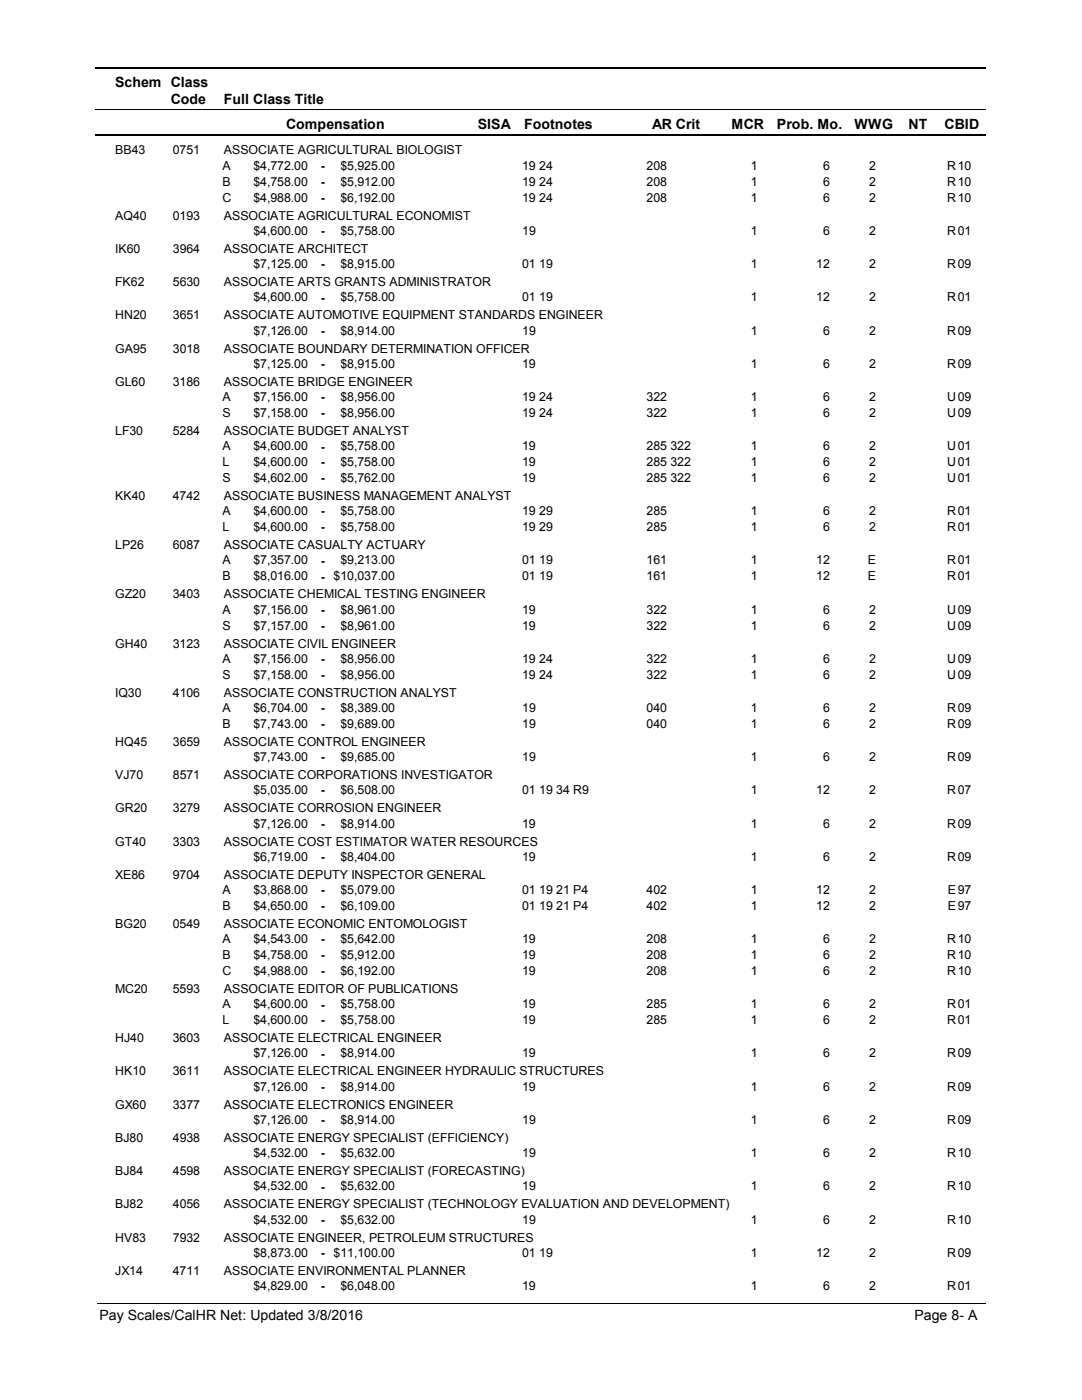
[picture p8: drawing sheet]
<svg xmlns="http://www.w3.org/2000/svg" width="216mm" height="279mm" viewBox="0 0 216 279" stroke-linecap="round" stroke-linejoin="round" font-family="sans-serif">
<defs><g id="words">
<g font-size="2.8">
<text x="23" y="17.3">Schem Class</text>
<text x="34.1" y="20.7">Code</text>
<text x="44.6" y="20.7">Full Class Title</text>
<text x="57.1" y="25.7">Compensation</text>
<text x="95.3" y="25.7">SISA</text>
<text x="104.6" y="25.7">Footnotes</text>
<text x="130.2" y="25.7">AR Crit</text>
<text x="146" y="25.7">MCR</text>
<text x="155.1" y="25.7">Prob. Mo.</text>
<text x="170.5" y="25.7">WWG</text>
<text x="181.3" y="25.7">NT</text>
<text x="188.5" y="25.7">CBID</text>
<text x="19.8" y="263.4">Pay Scales/CalHR Net: Updated 3/8/2016</text>
<text x="182.5" y="263.4">Page 8- A</text>
</g>
<g font-size="2.5">
<text x="23" y="30.8">BB43</text>
<text x="34.5" y="30.8">0751</text>
<text x="44.4" y="33.9">A</text>
<text x="44.7" y="30.8">ASSOCIATE AGRICULTURAL BIOLOGIST</text>
<text x="50.6" y="33.9">$4,772.00</text>
<text x="64" y="33.9">-</text>
<text x="67.9" y="33.9">$5,925.00</text>
<text x="104.2" y="33.9">19 24</text>
<text x="129" y="33.9">208</text>
<text x="149.8" y="33.9">1</text>
<text x="164.3" y="33.9">6</text>
<text x="173.5" y="33.9">2</text>
<text x="189" y="33.9">R</text>
<text x="191.1" y="33.9">10</text>
<text x="44.4" y="37.1">B</text>
<text x="44.4" y="40.3">C</text>
<text x="50.6" y="37.1">$4,758.00</text>
<text x="50.6" y="40.3">$4,988.00</text>
<text x="64" y="37.1">-</text>
<text x="64" y="40.3">-</text>
<text x="67.9" y="37.1">$5,912.00</text>
<text x="67.9" y="40.3">$6,192.00</text>
<text x="104.2" y="37.1">19 24</text>
<text x="104.2" y="40.3">19 24</text>
<text x="129" y="37.1">208</text>
<text x="129" y="40.3">208</text>
<text x="149.8" y="37.1">1</text>
<text x="149.8" y="40.3">1</text>
<text x="164.3" y="37.1">6</text>
<text x="164.3" y="40.3">6</text>
<text x="173.5" y="37.1">2</text>
<text x="173.5" y="40.3">2</text>
<text x="189" y="37.1">R</text>
<text x="189" y="40.3">R</text>
<text x="191.1" y="37.1">10</text>
<text x="191.1" y="40.3">10</text>
<text x="23" y="43.8">AQ40</text>
<text x="34.5" y="43.8">0193</text>
<text x="44.7" y="43.8">ASSOCIATE AGRICULTURAL ECONOMIST</text>
<text x="50.6" y="46.9">$4,600.00</text>
<text x="64" y="46.9">-</text>
<text x="67.9" y="46.9">$5,758.00</text>
<text x="104.2" y="46.9">19</text>
<text x="149.8" y="46.9">1</text>
<text x="164.3" y="46.9">6</text>
<text x="173.5" y="46.9">2</text>
<text x="189" y="46.9">R</text>
<text x="191.1" y="46.9">01</text>
<text x="23" y="50.5">IK60</text>
<text x="34.5" y="50.5">3964</text>
<text x="44.7" y="50.5">ASSOCIATE ARCHITECT</text>
<text x="50.6" y="53.5">$7,125.00</text>
<text x="64" y="53.5">-</text>
<text x="67.9" y="53.5">$8,915.00</text>
<text x="104.2" y="53.5">01 19</text>
<text x="149.8" y="53.5">1</text>
<text x="162.9" y="53.5">12</text>
<text x="173.5" y="53.5">2</text>
<text x="189" y="53.5">R</text>
<text x="191.1" y="53.5">09</text>
<text x="23" y="57.1">FK62</text>
<text x="34.5" y="57.1">5630</text>
<text x="44.7" y="57.1">ASSOCIATE ARTS GRANTS ADMINISTRATOR</text>
<text x="23" y="63.7">HN20</text>
<text x="34.5" y="63.7">3651</text>
<text x="44.7" y="63.7">ASSOCIATE AUTOMOTIVE EQUIPMENT STANDARDS ENGINEER</text>
<text x="50.6" y="60.2">$4,600.00</text>
<text x="64" y="60.2">-</text>
<text x="67.9" y="60.2">$5,758.00</text>
<text x="104.2" y="60.2">01 19</text>
<text x="149.8" y="60.2">1</text>
<text x="162.9" y="60.2">12</text>
<text x="173.5" y="60.2">2</text>
<text x="189" y="60.2">R</text>
<text x="191.1" y="60.2">01</text>
<text x="23" y="70.4">GA95</text>
<text x="34.5" y="70.4">3018</text>
<text x="44.7" y="70.4">ASSOCIATE BOUNDARY DETERMINATION OFFICER</text>
<text x="50.6" y="66.8">$7,126.00</text>
<text x="64" y="66.8">-</text>
<text x="67.9" y="66.8">$8,914.00</text>
<text x="104.2" y="66.8">19</text>
<text x="149.8" y="66.8">1</text>
<text x="164.3" y="66.8">6</text>
<text x="173.5" y="66.8">2</text>
<text x="189" y="66.8">R</text>
<text x="191.1" y="66.8">09</text>
<text x="23" y="77">GL60</text>
<text x="34.5" y="77">3186</text>
<text x="44.7" y="77">ASSOCIATE BRIDGE ENGINEER</text>
<text x="50.6" y="73.4">$7,125.00</text>
<text x="64" y="73.4">-</text>
<text x="67.9" y="73.4">$8,915.00</text>
<text x="104.2" y="73.4">19</text>
<text x="149.8" y="73.4">1</text>
<text x="164.3" y="73.4">6</text>
<text x="173.5" y="73.4">2</text>
<text x="189" y="73.4">R</text>
<text x="191.1" y="73.4">09</text>
<text x="44.4" y="80.1">A</text>
<text x="44.4" y="83.2">S</text>
<text x="50.6" y="80.1">$7,156.00</text>
<text x="50.6" y="83.2">$7,158.00</text>
<text x="64" y="80.1">-</text>
<text x="64" y="83.3">-</text>
<text x="67.9" y="80.1">$8,956.00</text>
<text x="67.9" y="83.2">$8,956.00</text>
<text x="104.2" y="80.1">19 24</text>
<text x="104.2" y="83.2">19 24</text>
<text x="129" y="80.1">322</text>
<text x="129" y="83.2">322</text>
<text x="149.8" y="80.1">1</text>
<text x="149.8" y="83.2">1</text>
<text x="164.3" y="80.1">6</text>
<text x="164.3" y="83.2">6</text>
<text x="173.5" y="80.1">2</text>
<text x="173.5" y="83.2">2</text>
<text x="189" y="80.1">U</text>
<text x="189" y="83.2">U</text>
<text x="191.1" y="80.1">09</text>
<text x="191.1" y="83.2">09</text>
<text x="23" y="86.8">LF30</text>
<text x="34.5" y="86.8">5284</text>
<text x="44.4" y="89.9">A</text>
<text x="44.7" y="86.8">ASSOCIATE BUDGET ANALYST</text>
<text x="50.6" y="89.9">$4,600.00</text>
<text x="64" y="89.9">-</text>
<text x="67.9" y="89.9">$5,758.00</text>
<text x="104.2" y="89.9">19</text>
<text x="129" y="89.9">285 322</text>
<text x="149.8" y="89.9">1</text>
<text x="164.3" y="89.9">6</text>
<text x="173.5" y="89.9">2</text>
<text x="189" y="89.9">U</text>
<text x="191.1" y="89.9">01</text>
<text x="44.4" y="93.1">L</text>
<text x="50.6" y="93.1">$4,600.00</text>
<text x="64" y="93.1">-</text>
<text x="67.9" y="93.1">$5,758.00</text>
<text x="104.2" y="93.1">19</text>
<text x="129" y="93.1">285 322</text>
<text x="149.8" y="93.1">1</text>
<text x="164.3" y="93.1">6</text>
<text x="173.5" y="93.1">2</text>
<text x="189" y="93.1">U</text>
<text x="191.1" y="93.1">01</text>
<text x="23" y="99.8">KK40</text>
<text x="34.5" y="99.8">4742</text>
<text x="44.4" y="96.2">S</text>
<text x="44.7" y="99.8">ASSOCIATE BUSINESS MANAGEMENT ANALYST</text>
<text x="50.6" y="96.2">$4,602.00</text>
<text x="64" y="96.3">-</text>
<text x="67.9" y="96.2">$5,762.00</text>
<text x="104.2" y="96.2">19</text>
<text x="129" y="96.2">285 322</text>
<text x="149.8" y="96.2">1</text>
<text x="164.3" y="96.2">6</text>
<text x="173.5" y="96.2">2</text>
<text x="189" y="96.2">U</text>
<text x="191.1" y="96.2">01</text>
<text x="44.4" y="102.8">A</text>
<text x="44.4" y="106">L</text>
<text x="50.6" y="102.8">$4,600.00</text>
<text x="50.6" y="106">$4,600.00</text>
<text x="64" y="102.9">-</text>
<text x="64" y="106.1">-</text>
<text x="67.9" y="102.8">$5,758.00</text>
<text x="67.9" y="106">$5,758.00</text>
<text x="104.2" y="102.8">19 29</text>
<text x="104.2" y="106">19 29</text>
<text x="129" y="102.8">285</text>
<text x="129" y="106">285</text>
<text x="149.8" y="102.8">1</text>
<text x="149.8" y="106">1</text>
<text x="164.3" y="102.8">6</text>
<text x="164.3" y="106">6</text>
<text x="173.5" y="102.8">2</text>
<text x="173.5" y="106">2</text>
<text x="189" y="102.8">R</text>
<text x="189" y="106">R</text>
<text x="191.1" y="102.8">01</text>
<text x="191.1" y="106">01</text>
<text x="23" y="109.6">LP26</text>
<text x="34.5" y="109.6">6087</text>
<text x="44.4" y="112.7">A</text>
<text x="44.7" y="109.6">ASSOCIATE CASUALTY ACTUARY</text>
<text x="50.6" y="112.7">$7,357.00</text>
<text x="64" y="112.7">-</text>
<text x="67.9" y="112.7">$9,213.00</text>
<text x="104.2" y="112.7">01 19</text>
<text x="129" y="112.7">161</text>
<text x="149.8" y="112.7">1</text>
<text x="162.9" y="112.7">12</text>
<text x="173.2" y="112.7">E</text>
<text x="189" y="112.7">R</text>
<text x="191.1" y="112.7">01</text>
<text x="23" y="119.4">GZ20</text>
<text x="34.5" y="119.4">3403</text>
<text x="44.4" y="115.8">B</text>
<text x="44.7" y="119.4">ASSOCIATE CHEMICAL TESTING ENGINEER</text>
<text x="50.6" y="115.8">$8,016.00</text>
<text x="64" y="115.9">-</text>
<text x="66.6" y="115.8">$10,037.00</text>
<text x="104.2" y="115.8">01 19</text>
<text x="129" y="115.8">161</text>
<text x="149.8" y="115.8">1</text>
<text x="162.9" y="115.8">12</text>
<text x="173.2" y="115.8">E</text>
<text x="189" y="115.8">R</text>
<text x="191.1" y="115.8">01</text>
<text x="44.4" y="122.5">A</text>
<text x="44.4" y="125.7">S</text>
<text x="50.6" y="122.5">$7,156.00</text>
<text x="50.6" y="125.7">$7,157.00</text>
<text x="64" y="122.5">-</text>
<text x="64" y="125.7">-</text>
<text x="67.9" y="122.5">$8,961.00</text>
<text x="67.9" y="125.7">$8,961.00</text>
<text x="104.2" y="122.5">19</text>
<text x="104.2" y="125.7">19</text>
<text x="129" y="122.5">322</text>
<text x="129" y="125.7">322</text>
<text x="149.8" y="122.5">1</text>
<text x="149.8" y="125.7">1</text>
<text x="164.3" y="122.5">6</text>
<text x="164.3" y="125.7">6</text>
<text x="173.5" y="122.5">2</text>
<text x="173.5" y="125.7">2</text>
<text x="189" y="122.5">U</text>
<text x="189" y="125.7">U</text>
<text x="191.1" y="122.5">09</text>
<text x="191.1" y="125.7">09</text>
<text x="23" y="129.2">GH40</text>
<text x="34.5" y="129.2">3123</text>
<text x="44.7" y="129.2">ASSOCIATE CIVIL ENGINEER</text>
<text x="44.4" y="132.3">A</text>
<text x="44.4" y="135.4">S</text>
<text x="50.6" y="132.3">$7,156.00</text>
<text x="50.6" y="135.4">$7,158.00</text>
<text x="64" y="132.3">-</text>
<text x="64" y="135.5">-</text>
<text x="67.9" y="132.3">$8,956.00</text>
<text x="67.9" y="135.4">$8,956.00</text>
<text x="104.2" y="132.3">19 24</text>
<text x="104.2" y="135.4">19 24</text>
<text x="129" y="132.3">322</text>
<text x="129" y="135.4">322</text>
<text x="149.8" y="132.3">1</text>
<text x="149.8" y="135.4">1</text>
<text x="164.3" y="132.3">6</text>
<text x="164.3" y="135.4">6</text>
<text x="173.5" y="132.3">2</text>
<text x="173.5" y="135.4">2</text>
<text x="189" y="132.3">U</text>
<text x="189" y="135.4">U</text>
<text x="191.1" y="132.3">09</text>
<text x="191.1" y="135.4">09</text>
<text x="23" y="139">IQ30</text>
<text x="34.5" y="139">4106</text>
<text x="44.4" y="142.1">A</text>
<text x="44.7" y="139">ASSOCIATE CONSTRUCTION ANALYST</text>
<text x="50.6" y="142.1">$6,704.00</text>
<text x="64" y="142.1">-</text>
<text x="67.9" y="142.1">$8,389.00</text>
<text x="104.2" y="142.1">19</text>
<text x="129" y="142.1">040</text>
<text x="149.8" y="142.1">1</text>
<text x="164.3" y="142.1">6</text>
<text x="173.5" y="142.1">2</text>
<text x="189" y="142.1">R</text>
<text x="191.1" y="142.1">09</text>
<text x="23" y="148.9">HQ45</text>
<text x="34.5" y="148.9">3659</text>
<text x="44.4" y="145.3">B</text>
<text x="44.7" y="148.9">ASSOCIATE CONTROL ENGINEER</text>
<text x="50.6" y="145.3">$7,743.00</text>
<text x="64" y="145.3">-</text>
<text x="67.9" y="145.3">$9,689.00</text>
<text x="104.2" y="145.3">19</text>
<text x="129" y="145.3">040</text>
<text x="149.8" y="145.3">1</text>
<text x="164.3" y="145.3">6</text>
<text x="173.5" y="145.3">2</text>
<text x="189" y="145.3">R</text>
<text x="191.1" y="145.3">09</text>
<text x="23" y="155.5">VJ70</text>
<text x="34.5" y="155.5">8571</text>
<text x="44.7" y="155.5">ASSOCIATE CORPORATIONS INVESTIGATOR</text>
<text x="50.6" y="151.9">$7,743.00</text>
<text x="64" y="152">-</text>
<text x="67.9" y="151.9">$9,685.00</text>
<text x="104.2" y="151.9">19</text>
<text x="149.8" y="151.9">1</text>
<text x="164.3" y="151.9">6</text>
<text x="173.5" y="151.9">2</text>
<text x="189" y="151.9">R</text>
<text x="191.1" y="151.9">09</text>
<text x="50.6" y="158.5">$5,035.00</text>
<text x="64" y="158.6">-</text>
<text x="67.9" y="158.5">$6,508.00</text>
<text x="104.2" y="158.5">01 19 34 R9</text>
<text x="149.8" y="158.5">1</text>
<text x="162.9" y="158.5">12</text>
<text x="173.5" y="158.5">2</text>
<text x="189" y="158.5">R</text>
<text x="191.1" y="158.5">07</text>
<text x="23" y="162.1">GR20</text>
<text x="34.5" y="162.1">3279</text>
<text x="44.7" y="162.1">ASSOCIATE CORROSION ENGINEER</text>
<text x="50.6" y="165.2">$7,126.00</text>
<text x="64" y="165.2">-</text>
<text x="67.9" y="165.2">$8,914.00</text>
<text x="104.2" y="165.2">19</text>
<text x="149.8" y="165.2">1</text>
<text x="164.3" y="165.2">6</text>
<text x="173.5" y="165.2">2</text>
<text x="189" y="165.2">R</text>
<text x="191.1" y="165.2">09</text>
<text x="23" y="168.8">GT40</text>
<text x="34.5" y="168.8">3303</text>
<text x="44.7" y="168.8">ASSOCIATE COST ESTIMATOR WATER RESOURCES</text>
<text x="50.6" y="171.8">$6,719.00</text>
<text x="64" y="171.9">-</text>
<text x="67.9" y="171.8">$8,404.00</text>
<text x="104.2" y="171.8">19</text>
<text x="149.8" y="171.8">1</text>
<text x="164.3" y="171.8">6</text>
<text x="173.5" y="171.8">2</text>
<text x="189" y="171.8">R</text>
<text x="191.1" y="171.8">09</text>
<text x="23" y="175.4">XE86</text>
<text x="34.5" y="175.4">9704</text>
<text x="44.4" y="178.4">A</text>
<text x="44.7" y="175.4">ASSOCIATE DEPUTY INSPECTOR GENERAL</text>
<text x="50.6" y="178.4">$3,868.00</text>
<text x="64" y="178.5">-</text>
<text x="67.9" y="178.4">$5,079.00</text>
<text x="104.2" y="178.4">01 19 21 P4</text>
<text x="129" y="178.4">402</text>
<text x="149.8" y="178.4">1</text>
<text x="162.9" y="178.4">12</text>
<text x="173.5" y="178.4">2</text>
<text x="189.2" y="178.4">E</text>
<text x="191.1" y="178.4">97</text>
<text x="23" y="185.2">BG20</text>
<text x="34.5" y="185.2">0549</text>
<text x="44.4" y="181.6">B</text>
<text x="44.7" y="185.2">ASSOCIATE ECONOMIC ENTOMOLOGIST</text>
<text x="50.6" y="181.6">$4,650.00</text>
<text x="64" y="181.6">-</text>
<text x="67.9" y="181.6">$6,109.00</text>
<text x="104.2" y="181.6">01 19 21 P4</text>
<text x="129" y="181.6">402</text>
<text x="149.8" y="181.6">1</text>
<text x="162.9" y="181.6">12</text>
<text x="173.5" y="181.6">2</text>
<text x="189.2" y="181.6">E</text>
<text x="191.1" y="181.6">97</text>
<text x="44.4" y="188.3">A</text>
<text x="44.4" y="191.4">B</text>
<text x="50.6" y="188.3">$4,543.00</text>
<text x="50.6" y="191.4">$4,758.00</text>
<text x="64" y="188.3">-</text>
<text x="64" y="191.5">-</text>
<text x="67.9" y="188.3">$5,642.00</text>
<text x="67.9" y="191.4">$5,912.00</text>
<text x="104.2" y="188.3">19</text>
<text x="104.2" y="191.4">19</text>
<text x="129" y="188.3">208</text>
<text x="129" y="191.4">208</text>
<text x="149.8" y="188.3">1</text>
<text x="149.8" y="191.4">1</text>
<text x="164.3" y="188.3">6</text>
<text x="164.3" y="191.4">6</text>
<text x="173.5" y="188.3">2</text>
<text x="173.5" y="191.4">2</text>
<text x="189" y="188.3">R</text>
<text x="189" y="191.4">R</text>
<text x="191.1" y="188.3">10</text>
<text x="191.1" y="191.4">10</text>
<text x="44.4" y="194.6">C</text>
<text x="50.6" y="194.6">$4,988.00</text>
<text x="64" y="194.6">-</text>
<text x="67.9" y="194.6">$6,192.00</text>
<text x="104.2" y="194.6">19</text>
<text x="129" y="194.6">208</text>
<text x="149.8" y="194.6">1</text>
<text x="164.3" y="194.6">6</text>
<text x="173.5" y="194.6">2</text>
<text x="189" y="194.6">R</text>
<text x="191.1" y="194.6">10</text>
<text x="23" y="198.2">MC20</text>
<text x="34.5" y="198.2">5593</text>
<text x="44.4" y="201.3">A</text>
<text x="44.7" y="198.2">ASSOCIATE EDITOR OF PUBLICATIONS</text>
<text x="50.6" y="201.3">$4,600.00</text>
<text x="64" y="201.3">-</text>
<text x="67.9" y="201.3">$5,758.00</text>
<text x="104.2" y="201.3">19</text>
<text x="129" y="201.3">285</text>
<text x="149.8" y="201.3">1</text>
<text x="164.3" y="201.3">6</text>
<text x="173.5" y="201.3">2</text>
<text x="189" y="201.3">R</text>
<text x="191.1" y="201.3">01</text>
<text x="23" y="208">HJ40</text>
<text x="34.5" y="208">3603</text>
<text x="44.4" y="204.4">L</text>
<text x="44.7" y="208">ASSOCIATE ELECTRICAL ENGINEER</text>
<text x="50.6" y="204.4">$4,600.00</text>
<text x="64" y="204.5">-</text>
<text x="67.9" y="204.4">$5,758.00</text>
<text x="104.2" y="204.4">19</text>
<text x="129" y="204.4">285</text>
<text x="149.8" y="204.4">1</text>
<text x="164.3" y="204.4">6</text>
<text x="173.5" y="204.4">2</text>
<text x="189" y="204.4">R</text>
<text x="191.1" y="204.4">01</text>
<text x="23" y="214.6">HK10</text>
<text x="34.5" y="214.6">3611</text>
<text x="44.7" y="214.6">ASSOCIATE ELECTRICAL ENGINEER HYDRAULIC STRUCTURES</text>
<text x="50.6" y="211">$7,126.00</text>
<text x="64" y="211.1">-</text>
<text x="67.9" y="211">$8,914.00</text>
<text x="104.2" y="211">19</text>
<text x="149.8" y="211">1</text>
<text x="164.3" y="211">6</text>
<text x="173.5" y="211">2</text>
<text x="189" y="211">R</text>
<text x="191.1" y="211">09</text>
<text x="23" y="221.3">GX60</text>
<text x="34.5" y="221.3">3377</text>
<text x="44.7" y="221.3">ASSOCIATE ELECTRONICS ENGINEER</text>
<text x="50.6" y="217.7">$7,126.00</text>
<text x="64" y="217.7">-</text>
<text x="67.9" y="217.7">$8,914.00</text>
<text x="104.2" y="217.7">19</text>
<text x="149.8" y="217.7">1</text>
<text x="164.3" y="217.7">6</text>
<text x="173.5" y="217.7">2</text>
<text x="189" y="217.7">R</text>
<text x="191.1" y="217.7">09</text>
<text x="23" y="227.9">BJ80</text>
<text x="34.5" y="227.9">4938</text>
<text x="44.7" y="227.9">ASSOCIATE ENERGY SPECIALIST (EFFICIENCY)</text>
<text x="50.6" y="224.3">$7,126.00</text>
<text x="64" y="224.4">-</text>
<text x="67.9" y="224.3">$8,914.00</text>
<text x="104.2" y="224.3">19</text>
<text x="149.8" y="224.3">1</text>
<text x="164.3" y="224.3">6</text>
<text x="173.5" y="224.3">2</text>
<text x="189" y="224.3">R</text>
<text x="191.1" y="224.3">09</text>
<text x="50.6" y="230.9">$4,532.00</text>
<text x="64" y="231">-</text>
<text x="67.9" y="230.9">$5,632.00</text>
<text x="104.2" y="230.9">19</text>
<text x="149.8" y="230.9">1</text>
<text x="164.3" y="230.9">6</text>
<text x="173.5" y="230.9">2</text>
<text x="189" y="230.9">R</text>
<text x="191.1" y="230.9">10</text>
<text x="23" y="234.5">BJ84</text>
<text x="34.5" y="234.5">4598</text>
<text x="44.7" y="234.5">ASSOCIATE ENERGY SPECIALIST (FORECASTING)</text>
<text x="50.6" y="237.6">$4,532.00</text>
<text x="64" y="237.6">-</text>
<text x="67.9" y="237.6">$5,632.00</text>
<text x="104.2" y="237.6">19</text>
<text x="149.8" y="237.6">1</text>
<text x="164.3" y="237.6">6</text>
<text x="173.5" y="237.6">2</text>
<text x="189" y="237.6">R</text>
<text x="191.1" y="237.6">10</text>
<text x="23" y="241.2">BJ82</text>
<text x="34.5" y="241.2">4056</text>
<text x="44.7" y="241.2">ASSOCIATE ENERGY SPECIALIST (TECHNOLOGY EVALUATION AND DEVELOPMENT)</text>
<text x="50.6" y="244.2">$4,532.00</text>
<text x="64" y="244.3">-</text>
<text x="67.9" y="244.2">$5,632.00</text>
<text x="104.2" y="244.2">19</text>
<text x="149.8" y="244.2">1</text>
<text x="164.3" y="244.2">6</text>
<text x="173.5" y="244.2">2</text>
<text x="189" y="244.2">R</text>
<text x="191.1" y="244.2">10</text>
<text x="23" y="247.8">HV83</text>
<text x="34.5" y="247.8">7932</text>
<text x="44.7" y="247.8">ASSOCIATE ENGINEER, PETROLEUM STRUCTURES</text>
<text x="50.6" y="250.8">$8,873.00</text>
<text x="64" y="250.9">-</text>
<text x="66.6" y="250.8">$11,100.00</text>
<text x="104.2" y="250.8">01 19</text>
<text x="149.8" y="250.8">1</text>
<text x="162.9" y="250.8">12</text>
<text x="173.5" y="250.8">2</text>
<text x="189" y="250.8">R</text>
<text x="191.1" y="250.8">09</text>
<text x="23" y="254.4">JX14</text>
<text x="34.5" y="254.4">4711</text>
<text x="44.7" y="254.4">ASSOCIATE ENVIRONMENTAL PLANNER</text>
<text x="50.6" y="257.5">$4,829.00</text>
<text x="64" y="257.5">-</text>
<text x="67.9" y="257.5">$6,048.00</text>
<text x="104.2" y="257.5">19</text>
<text x="149.8" y="257.5">1</text>
<text x="164.3" y="257.5">6</text>
<text x="173.5" y="257.5">2</text>
<text x="189" y="257.5">R</text>
<text x="191.1" y="257.5">01</text>
</g>
</g></defs>
<path d="M19 13.5h177.7M19 27h177.7" fill="none" stroke="#000" stroke-width=".36"/>
<path d="M19 21.9h177.7" fill="none" stroke="#000" stroke-width=".2"/>
<g fill="#fff">
<path d="M46.8 31.3h16.3v3h-16.3z" fill-rule="evenodd"/>
<path d="M190.8 31.3h4.1v3h-4.1z" fill-rule="evenodd"/>
<path d="M46.8 34.5h16.3v2.9h-16.3z" fill-rule="evenodd"/>
<path d="M190.8 34.5h4.1v2.9h-4.1z" fill-rule="evenodd"/>
<path d="M46.8 37.6h16.3v3h-16.3z" fill-rule="evenodd"/>
<path d="M190.8 37.6h4.1v3h-4.1z" fill-rule="evenodd"/>
<path d="M46.8 44.3h16.3v3h-16.3z" fill-rule="evenodd"/>
<path d="M190.8 44.3h4.1v3h-4.1z" fill-rule="evenodd"/>
<path d="M46.8 50.9h16.3v3h-16.3z" fill-rule="evenodd"/>
<path d="M190.8 50.9h4.1v3h-4.1z" fill-rule="evenodd"/>
<path d="M46.8 57.5h16.3v3h-16.3z" fill-rule="evenodd"/>
<path d="M190.8 57.5h4.1v3h-4.1z" fill-rule="evenodd"/>
<path d="M46.8 64.2h16.3v3h-16.3z" fill-rule="evenodd"/>
<path d="M190.8 64.2h4.1v3h-4.1z" fill-rule="evenodd"/>
<path d="M46.8 70.8h16.3v3h-16.3z" fill-rule="evenodd"/>
<path d="M190.8 70.8h4.1v3h-4.1z" fill-rule="evenodd"/>
<path d="M46.8 77.4h16.3v3h-16.3z" fill-rule="evenodd"/>
<path d="M190.8 77.4h4.1v3h-4.1z" fill-rule="evenodd"/>
<path d="M46.8 80.6h16.3v3h-16.3z" fill-rule="evenodd"/>
<path d="M190.8 80.6h4.1v3h-4.1z" fill-rule="evenodd"/>
<path d="M46.8 87.3h16.3v3h-16.3z" fill-rule="evenodd"/>
<path d="M190.8 87.3h4.1v3h-4.1z" fill-rule="evenodd"/>
<path d="M46.8 90.4h16.3v3h-16.3z" fill-rule="evenodd"/>
<path d="M190.8 90.4h4.1v3h-4.1z" fill-rule="evenodd"/>
<path d="M46.8 93.6h16.3v3h-16.3z" fill-rule="evenodd"/>
<path d="M190.8 93.6h4.1v3h-4.1z" fill-rule="evenodd"/>
<path d="M46.8 100.2h16.3v3h-16.3z" fill-rule="evenodd"/>
<path d="M190.8 100.2h4.1v3h-4.1z" fill-rule="evenodd"/>
<path d="M46.8 103.4h16.3v3h-16.3z" fill-rule="evenodd"/>
<path d="M190.8 103.4h4.1v3h-4.1z" fill-rule="evenodd"/>
<path d="M46.8 110.1h16.3v2.9h-16.3z" fill-rule="evenodd"/>
<path d="M190.8 110.1h4.1v2.9h-4.1z" fill-rule="evenodd"/>
<path d="M46.8 113.2h16.3v3h-16.3z" fill-rule="evenodd"/>
<path d="M190.8 113.2h4.1v3h-4.1z" fill-rule="evenodd"/>
<path d="M46.8 119.9h16.3v3h-16.3z" fill-rule="evenodd"/>
<path d="M190.8 119.9h4.1v3h-4.1z" fill-rule="evenodd"/>
<path d="M46.8 123.1h16.3v2.9h-16.3z" fill-rule="evenodd"/>
<path d="M190.8 123.1h4.1v2.9h-4.1z" fill-rule="evenodd"/>
<path d="M46.8 129.7h16.3v2.9h-16.3z" fill-rule="evenodd"/>
<path d="M190.8 129.7h4.1v2.9h-4.1z" fill-rule="evenodd"/>
<path d="M46.8 132.8h16.3v3h-16.3z" fill-rule="evenodd"/>
<path d="M190.8 132.8h4.1v3h-4.1z" fill-rule="evenodd"/>
<path d="M46.8 139.5h16.3v3h-16.3z" fill-rule="evenodd"/>
<path d="M190.8 139.5h4.1v3h-4.1z" fill-rule="evenodd"/>
<path d="M46.8 142.7h16.3v2.9h-16.3z" fill-rule="evenodd"/>
<path d="M190.8 142.7h4.1v2.9h-4.1z" fill-rule="evenodd"/>
<path d="M46.8 149.3h16.3v3h-16.3z" fill-rule="evenodd"/>
<path d="M190.8 149.3h4.1v3h-4.1z" fill-rule="evenodd"/>
<path d="M46.8 155.9h16.3v3h-16.3z" fill-rule="evenodd"/>
<path d="M190.8 155.9h4.1v3h-4.1z" fill-rule="evenodd"/>
<path d="M46.8 162.6h16.3v2.9h-16.3z" fill-rule="evenodd"/>
<path d="M190.8 162.6h4.1v2.9h-4.1z" fill-rule="evenodd"/>
<path d="M46.8 169.2h16.3v3h-16.3z" fill-rule="evenodd"/>
<path d="M190.8 169.2h4.1v3h-4.1z" fill-rule="evenodd"/>
<path d="M46.8 175.8h16.3v3h-16.3z" fill-rule="evenodd"/>
<path d="M190.8 175.8h4.1v3h-4.1z" fill-rule="evenodd"/>
<path d="M46.8 179h16.3v3h-16.3z" fill-rule="evenodd"/>
<path d="M190.8 179h4.1v3h-4.1z" fill-rule="evenodd"/>
<path d="M46.8 185.6h16.3v3h-16.3z" fill-rule="evenodd"/>
<path d="M190.8 185.6h4.1v3h-4.1z" fill-rule="evenodd"/>
<path d="M46.8 188.8h16.3v3h-16.3z" fill-rule="evenodd"/>
<path d="M190.8 188.8h4.1v3h-4.1z" fill-rule="evenodd"/>
<path d="M46.8 192h16.3v3h-16.3z" fill-rule="evenodd"/>
<path d="M190.8 192h4.1v3h-4.1z" fill-rule="evenodd"/>
<path d="M46.8 198.6h16.3v3h-16.3z" fill-rule="evenodd"/>
<path d="M190.8 198.6h4.1v3h-4.1z" fill-rule="evenodd"/>
<path d="M46.8 201.8h16.3v3h-16.3z" fill-rule="evenodd"/>
<path d="M190.8 201.8h4.1v3h-4.1z" fill-rule="evenodd"/>
<path d="M46.8 208.4h16.3v3h-16.3z" fill-rule="evenodd"/>
<path d="M190.8 208.4h4.1v3h-4.1z" fill-rule="evenodd"/>
<path d="M46.8 215.1h16.3v3h-16.3z" fill-rule="evenodd"/>
<path d="M190.8 215.1h4.1v3h-4.1z" fill-rule="evenodd"/>
<path d="M46.8 221.7h16.3v3h-16.3z" fill-rule="evenodd"/>
<path d="M190.8 221.7h4.1v3h-4.1z" fill-rule="evenodd"/>
<path d="M46.8 228.3h16.3v3h-16.3z" fill-rule="evenodd"/>
<path d="M190.8 228.3h4.1v3h-4.1z" fill-rule="evenodd"/>
<path d="M46.8 235h16.3v3h-16.3z" fill-rule="evenodd"/>
<path d="M190.8 235h4.1v3h-4.1z" fill-rule="evenodd"/>
<path d="M46.8 241.6h16.3v3h-16.3z" fill-rule="evenodd"/>
<path d="M190.8 241.6h4.1v3h-4.1z" fill-rule="evenodd"/>
<path d="M46.8 248.2h16.3v3h-16.3z" fill-rule="evenodd"/>
<path d="M190.8 248.2h4.1v3h-4.1z" fill-rule="evenodd"/>
<path d="M46.8 254.9h16.3v3h-16.3z" fill-rule="evenodd"/>
<path d="M190.8 254.9h4.1v3h-4.1z" fill-rule="evenodd"/>
</g>
<path d="M19.5 260.1h177.2" fill="none" stroke="#000" stroke-width=".2"/>
<use href="#words"/>
</svg>
